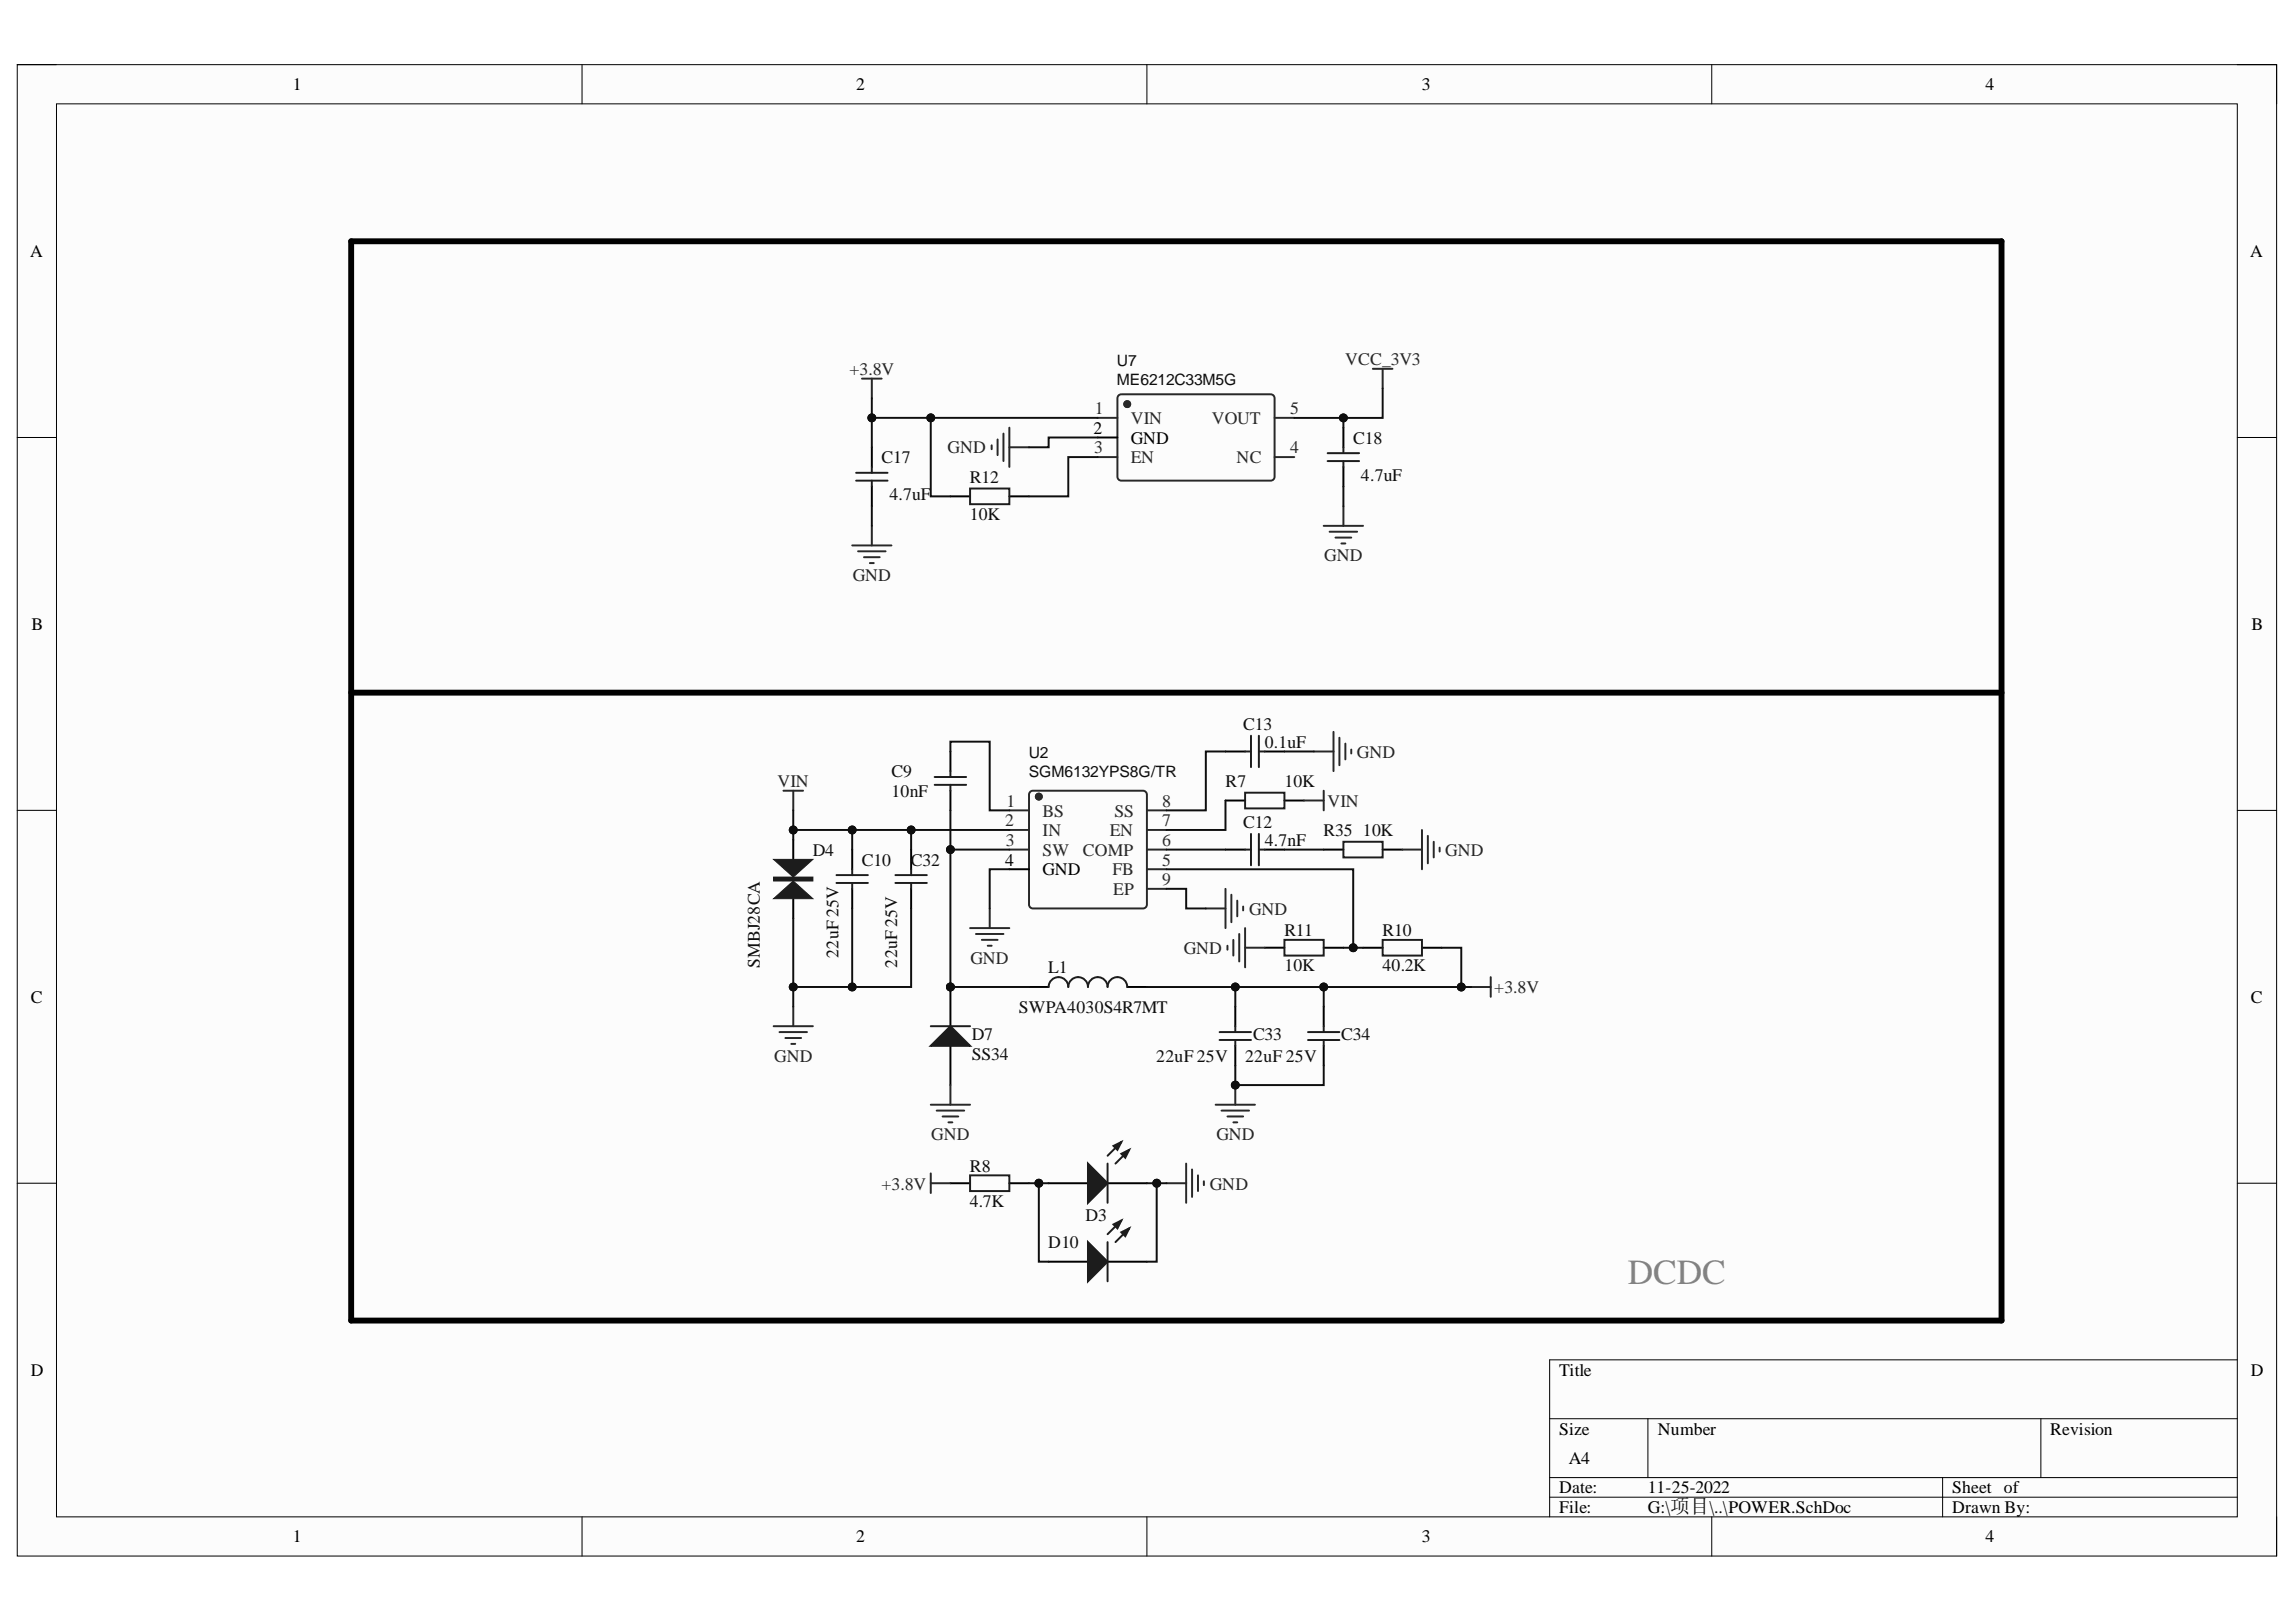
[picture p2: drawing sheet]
<svg xmlns="http://www.w3.org/2000/svg" width="297mm" height="210mm" viewBox="0 0 297 210" stroke-linecap="round" stroke-linejoin="round" font-family="sans-serif">
<defs><g id="words">
<text font-size="4.6" fill="#848484" x="210.6" y="166.1">DCDC</text>
<g font-size="2.3">
<text x="37.9" y="11.7">1</text>
<text x="110.7" y="11.7">2</text>
<text x="183.9" y="11.7">3</text>
<text x="256.9" y="11.7">4</text>
<text x="3.9" y="33.3">A</text>
<text x="291.1" y="33.3">A</text>
<text x="141.5" y="56.1">2</text>
<text x="146.3" y="57.4">GND</text>
<text x="4.1" y="81.5">B</text>
<text x="291.3" y="81.5">B</text>
<text x="130" y="112">4</text>
<text x="134.9" y="113.3">GND</text>
<text x="4" y="129.8">C</text>
<text x="291.2" y="129.8">C</text>
<text x="4" y="178">D</text>
<text x="201.7" y="178">Title</text>
<text x="291.2" y="178">D</text>
<text x="201.7" y="185.6">Size</text>
<text x="214.5" y="185.6">Number</text>
<text x="265.2" y="185.6">Revision</text>
<text x="203" y="189.4">A4</text>
<text x="201.7" y="193.3">Date:</text>
<text x="201.7" y="195.8">File:</text>
<text x="213.2" y="193.3">11-25-2022</text>
<text x="213.2" y="195.8">G:\项目\..\POWER.SchDoc</text>
<text x="252.5" y="193.3">Sheet of</text>
<text x="252.5" y="195.8">Drawn By:</text>
<text x="37.9" y="199.6">1</text>
<text x="110.7" y="199.6">2</text>
<text x="183.9" y="199.6">3</text>
<text x="256.9" y="199.6">4</text>
</g>
<g font-size="2.3" fill="#262626">
<text x="174" y="47.3">VCC_3V3</text>
<text x="109.9" y="48.5">+3.8V</text>
<text x="122.6" y="58.7">GND</text>
<text x="110.3" y="75.2">GND</text>
<text x="171.3" y="72.6">GND</text>
<text x="100.6" y="101.9">VIN</text>
<text x="175.6" y="98.1">GND</text>
<text x="171.7" y="104.4">VIN</text>
<text x="187" y="110.7">GND</text>
<text x="161.6" y="118.4">GND</text>
<text x="125.6" y="124.7">GND</text>
<text x="153.1" y="123.4">GND</text>
<text x="193.3" y="128.5">+3.8V</text>
<text x="100.2" y="137.4">GND</text>
<text x="120.5" y="147.5">GND</text>
<text x="157.4" y="147.5">GND</text>
<text x="114" y="153.9">+3.8V</text>
<text x="156.5" y="153.9">GND</text>
</g>
<g font-size="2.3" fill="#292929">
<text x="141.6" y="53.6">1</text>
<text x="166.9" y="53.6">5</text>
<text x="141.5" y="58.7">3</text>
<text x="146.3" y="54.9">VIN</text>
<text x="146.3" y="59.9">EN</text>
<text x="156.8" y="54.9">VOUT</text>
<text x="160" y="59.9">NC</text>
<text x="166.9" y="58.7">4</text>
<text x="130" y="106.9">2</text>
<text x="130.2" y="104.4">1</text>
<text x="134.9" y="105.7">BS</text>
<text x="144.2" y="105.7">SS</text>
<text x="150.3" y="106.9">7</text>
<text x="150.3" y="104.4">8</text>
<text x="130.1" y="109.5">3</text>
<text x="134.9" y="108.2">IN</text>
<text x="134.9" y="110.7">SW</text>
<text x="140.1" y="110.7">COMP</text>
<text x="143.6" y="108.2">EN</text>
<text x="143.9" y="113.3">FB</text>
<text x="150.3" y="112">5</text>
<text x="150.3" y="109.5">6</text>
<text x="144" y="115.8">EP</text>
<text x="150.3" y="114.6">9</text>
</g>
<g font-size="2.3" fill="#0e0e0e">
<text x="114" y="59.9">C17</text>
<text x="175" y="57.4">C18</text>
<text x="115.1" y="64.8">4.7uF</text>
<text x="125.5" y="62.5">R12</text>
<text x="176.1" y="62.2">4.7uF</text>
<text x="125.5" y="67.3">10K</text>
<text x="160.8" y="94.5">C13</text>
<text x="115.3" y="100.6">C9</text>
<text x="158.6" y="101.9">R7</text>
<text x="163.6" y="96.8">0.1uF</text>
<text x="166.2" y="101.9">10K</text>
<text x="115.3" y="103.1">10nF</text>
<text x="160.8" y="107.2">C12</text>
<text x="105.2" y="110.7">D4</text>
<text x="111.5" y="112">C10</text>
<text x="117.9" y="112">C32</text>
<text x="163.6" y="109.5">4.7nF</text>
<text x="171.2" y="108.2">R35</text>
<text x="176.3" y="108.2">10K</text>
<text x="98.3" y="125.2" transform="rotate(-90 98.3 125.2)">SMBJ28CA</text>
<text x="108.5" y="123.9" transform="rotate(-90 108.5 123.9)">22uF 25V</text>
<text x="116.1" y="125.2" transform="rotate(-90 116.1 125.2)">22uF 25V</text>
<text x="135.6" y="126">L1</text>
<text x="166.2" y="121.1">R11</text>
<text x="166.2" y="125.7">10K</text>
<text x="178.9" y="121.1">R10</text>
<text x="178.9" y="125.7">40.2K</text>
<text x="131.8" y="131">SWPA4030S4R7MT</text>
<text x="125.7" y="134.6">D7</text>
<text x="125.7" y="137.1">SS34</text>
<text x="149.6" y="137.4">22uF 25V</text>
<text x="161.1" y="137.4">22uF 25V</text>
<text x="162.1" y="134.6">C33</text>
<text x="173.5" y="134.6">C34</text>
<text x="125.5" y="151.7">R8</text>
<text x="125.5" y="156.2">4.7K</text>
<text x="135.6" y="161.6">D10</text>
<text x="140.4" y="158">D3</text>
</g>
<g font-size="2" fill="#0e0e0e">
<text x="144.5" y="47.3">U7</text>
<text x="144.5" y="49.9">ME6212C33M5G</text>
<text x="133.1" y="98.1">U2</text>
<text x="133.1" y="100.6">SGM6132YPS8G/TR</text>
</g>
</g></defs>
<path d="M2.2 8.4h292.3v193h-292.3z" fill-rule="evenodd" fill="#fcfcfc"/>
<path d="M2.2 8.4h292.3v193h-292.3z" fill="none" stroke="#000" stroke-width=".13"/>
<path d="M7.3 13.4h282.1v182.9h-282.1z" fill-rule="evenodd" fill="#fcfcfc"/>
<g fill="none" stroke="#000" stroke-width=".13">
<path d="M2.2 8.4h5.1M7.3 13.4h282.1v182.9h-282.1zM75.3 8.4v5M148.4 8.4v5M221.5 8.4v5M289.4 8.4h5.1v5M2.2 56.6h5.1M289.4 56.6h5.1M2.2 104.9h5.1M289.4 104.9h5.1M2.2 153.1h5.1M289.4 153.1h5.1"/>
<path d="M289.4 176h-88.9v20.3M75.3 196.3v5.1M148.4 196.3v5.1M200.5 183.6h88.9M200.5 191.2h88.9M200.5 193.8h88.9M213.2 183.6v7.6M221.5 196.3v5.1M251.3 191.2v5.1M264 183.6v7.6M294.5 196.3v5.1"/>
</g>
<path d="M135.7 153.1h5.1M143.3 153.1h5.1" fill="none" stroke="#000" stroke-width=".25"/>
<path d="M140.8 150.6l2.5 2.5-2.5 2.6z" fill="#1c1c1c"/>
<path d="M140.8 150.6l2.5 2.5-2.5 2.6zM145.1 147.8l-1.8 1.8M146.1 148.8l-1.8 1.8" fill="none" stroke="#1c1c1c" stroke-width=".25"/>
<path d="M145.1 149.3l1-.5-.5 1z" fill="#1c1c1c"/>
<path d="M145.1 149.3l1-.5-.5 1z" fill="none" stroke="#1c1c1c" stroke-width=".25"/>
<path d="M144.1 148.3l1-.5-.5 1z" fill="#1c1c1c"/>
<path d="M110.8 61.2h4M110.8 62.2h4M112.8 60.4v.8M112.8 62.2v.8M125.5 63.2h5.1v2h-5.1zM125.5 152.1h5.1v2h-5.1zM143.3 150.6v5.1M144.1 148.3l1-.5-.5 1z" fill="none" stroke="#1c1c1c" stroke-width=".25"/>
<path d="M112.8 57.9v2.5M112.8 63v2.5M123 64.2h2.5M130.6 64.2h2.5M123 153.1h2.5M130.6 153.1h2.5" fill="none" stroke="#000" stroke-width=".25"/>
<path d="M120.4 153.1h2.6M120.4 151.8v2.6M150.9 153.1h2.6M153.5 150.6v5.1M154.2 151.3v3.6M155 152.1v2M155.7 152.9v.5" fill="none" stroke="#262626" stroke-width=".25"/>
<path d="M45.4 31.2h213.5v139.7h-213.5zM45.4 89.6h213.5" fill="none" stroke="#000" stroke-width=".76"/>
<circle cx="145.8" cy="52.3" r=".38" fill="#292929"/>
<g fill="none" stroke="#292929" stroke-width=".25">
<path d="M144.6 51.3l.2-.2 .3-.1h19.3l.2 .1 .2 .2 .1 .2v10.2l-.1 .2-.2 .2-.2 .1h-19.3l-.3-.1-.2-.2v-.2v-10.2z"/>
<circle cx="145.8" cy="52.3" r=".38"/>
</g>
<circle cx="145.8" cy="52.3" r=".38" fill="#292929"/>
<g fill="none" stroke="#292929" stroke-width=".25">
<path d="M142 54.1h2.6M142 59.2h2.6M164.9 54.1h2.5M164.9 59.2h2.5"/>
<circle cx="145.8" cy="52.3" r=".38"/>
</g>
<path d="M142 56.6h2.6M173.8 55.3v2.6M173.8 60.4v2.6" fill="none" stroke="#000" stroke-width=".25"/>
<g fill="none" stroke="#262626" stroke-width=".25">
<path d="M111.5 49h2.6M112.8 49v2.5M128.3 57.6v.5M129.1 56.9v2M129.8 56.1v3.6M130.6 55.3v5.1M130.6 57.9h2.5M177.6 47.7h2.5M178.9 47.7v2.6M110.3 70.6h5M111 71.3h3.6M111.8 72.1h2"/>
<path d="M112.5 72.9h.5M112.8 68v2.6M171.3 68h5M172 68.8h3.6M172.8 69.6h2M173.5 70.3h.6M173.8 65.5v2.5"/>
</g>
<path d="M171.8 58.6h4M171.8 59.7h4M173.8 57.9v.7M173.8 59.7v.7" fill="none" stroke="#1c1c1c" stroke-width=".25"/>
<circle cx="134.4" cy="103.1" r=".38" fill="#292929"/>
<g fill="none" stroke="#292929" stroke-width=".25">
<path d="M133.2 102.6l.2-.2 .2-.1h14.3l.2 .1 .2 .2 .1 .2v14.3l-.1 .2-.2 .2-.2 .1h-14.3l-.2-.1-.2-.2-.1-.2v-14.3z"/>
<circle cx="134.4" cy="103.1" r=".38"/>
</g>
<circle cx="134.4" cy="103.1" r=".38" fill="#292929"/>
<g fill="none" stroke="#292929" stroke-width=".25">
<path d="M130.6 104.9h2.5M130.6 107.4h2.5M130.6 109.9h2.5M148.4 104.9h2.5M148.4 107.4h2.5M148.4 109.9h2.5M148.4 112.5h2.5M148.4 115h2.5"/>
<circle cx="134.4" cy="103.1" r=".38"/>
</g>
<path d="M158.5 97.3h2.6M163.6 97.3h2.6M102.6 108.7v2.5M102.6 116.3v2.5M130.6 112.5h2.5" fill="none" stroke="#000" stroke-width=".25"/>
<path d="M161.1 97.3h.7M161.8 95.2v4.1M162.9 95.2v4.1M162.9 97.3h.7" fill="none" stroke="#1c1c1c" stroke-width=".25"/>
<path d="M101.4 102.3h2.5M102.6 102.3v2.6" fill="none" stroke="#262626" stroke-width=".25"/>
<path d="M100.1 116.3l2.5-2.3 2.6 2.3z" fill="#1c1c1c"/>
<path d="M100.1 116.3l2.5-2.3 2.6 2.3z" fill="none" stroke="#1c1c1c" stroke-width=".13"/>
<path d="M100.1 113.5h5.1v.5h-5.1z" fill-rule="evenodd" fill="#1c1c1c"/>
<path d="M100.1 113.5h5.1v.5h-5.1z" fill="none" stroke="#1c1c1c" stroke-width=".13"/>
<path d="M100.1 111.2h5.1l-2.6 2.3z" fill="#1c1c1c"/>
<path d="M100.1 111.2h5.1l-2.6 2.3z" fill="none" stroke="#1c1c1c" stroke-width=".13"/>
<g fill="none" stroke="#262626" stroke-width=".25">
<path d="M170 97.3h2.5M172.5 94.7v5.1M173.3 95.5v3.5M174.1 96.2v2.1M174.8 97v.5M128 117.6v2.5M125.5 120.1h5.1M126.3 120.9h3.5M127 121.6h2.1M127.8 122.4h.5M158.8 122.4v.5M159.6 121.6v2.1"/>
<path d="M160.3 120.9v3.5M161.1 120.1v5.1M161.1 122.6h2.5"/>
</g>
<path d="M123 97.3v2.5M123 102.3v2.6M133.1 127.7h2.6M145.8 127.7h2.6M159.8 130.3v2.5M159.8 135.3v2.6M163.6 122.6h2.6M171.3 130.3v2.5M171.3 135.3v2.6M171.3 122.6h2.5M176.3 122.6h2.6M184 122.6h2.5" fill="none" stroke="#000" stroke-width=".25"/>
<g fill="none" stroke="#1c1c1c" stroke-width=".25">
<path d="M123 99.8v.8M120.9 100.6h4.1M120.9 101.6h4.1M123 101.6v.7M135.7 127.7a1.27 1.27 0 0 1 1.2-1.2 1.27 1.27 0 0 1 1.3 1.2 1.27 1.27 0 0 1 1.3-1.2 1.27 1.27 0 0 1 1.3 1.2 1.27 1.27 0 0 1 1.2-1.2 1.27 1.27 0 0 1 1.3 1.2 1.27 1.27 0 0 1 1.3-1.2 1.27 1.27 0 0 1 1.2 1.2M157.8 134.6h4M157.8 133.6h4M159.8 132.8v.8M159.8 134.6v.7M166.2 121.6h5.1v2.1h-5.1zM169.2 134.6h4.1M169.2 133.6h4.1"/>
<path d="M171.3 132.8v.8M171.3 134.6v.7M178.9 121.6h5.1v2.1h-5.1z"/>
</g>
<circle cx="123" cy="127.7" r=".51" fill="#0e0e0e"/>
<circle cx="123" cy="127.7" r=".51" fill="none" stroke="#0e0e0e" stroke-width=".13"/>
<path d="M123 127.7v5.1M123 135.3v5.1" fill="none" stroke="#000" stroke-width=".25"/>
<circle cx="123" cy="127.7" r=".51" fill="#0e0e0e"/>
<circle cx="123" cy="127.7" r=".51" fill="none" stroke="#0e0e0e" stroke-width=".13"/>
<path d="M120.4 135.3l2.6-2.5 2.5 2.5z" fill="#1c1c1c"/>
<g fill="none" stroke="#1c1c1c" stroke-width=".25">
<path d="M108.2 114.3h4.1M108.2 113.2h4.1M110.3 112.5v.7M110.3 114.3v.7M115.8 114.3h4.1M115.8 113.2h4.1M117.9 112.5v.7M117.9 114.3v.7M161.1 102.6h5.1v2h-5.1zM161.1 109.9h.7M161.8 107.9v4.1M162.9 107.9v4.1"/>
<path d="M162.9 109.9h.7M173.8 108.9h5.1v2.1h-5.1zM120.4 135.3l2.6-2.5 2.5 2.5zM120.4 132.8h5.1"/>
</g>
<g fill="none" stroke="#262626" stroke-width=".25">
<path d="M156 117.6h2.5M158.5 115v5.1M159.3 115.8v3.5M160.1 116.6v2M160.8 117.3v.5M168.7 103.6h2.6M171.3 102.3v2.6M181.4 109.9h2.6M184 107.4v5.1M184.7 108.2v3.5M185.5 108.9v2.1M186.2 109.7v.5"/>
<path d="M100.1 132.8h5.1M100.8 133.6h3.6M101.6 134.3h2M102.4 135.1h.5M102.6 130.3v2.5M120.4 143h5.1M121.2 143.7h3.5M121.9 144.5h2.1M122.7 145.2h.5M123 140.4v2.6M157.3 143h5.1M158 143.7h3.6"/>
<path d="M158.8 144.5h2M159.6 145.2h.5M159.8 140.4v2.6"/>
</g>
<path d="M110.3 109.9v2.6M110.3 115v2.6M117.9 109.9v2.6M117.9 115v2.6M158.5 103.6h2.6M158.5 109.9h2.6M163.6 109.9h2.6M166.2 103.6h2.5M171.3 109.9h2.5M178.9 109.9h2.5" fill="none" stroke="#000" stroke-width=".25"/>
<circle cx="159.8" cy="140.4" r=".51" fill="#0e0e0e"/>
<circle cx="159.8" cy="140.4" r=".51" fill="none" stroke="#0e0e0e" stroke-width=".13"/>
<path d="M190.3 127.7h2.6M192.9 126.5v2.5" fill="none" stroke="#262626" stroke-width=".25"/>
<path d="M135.7 163.3h5.1M143.3 163.3h5.1" fill="none" stroke="#000" stroke-width=".25"/>
<path d="M140.8 160.7l2.5 2.6-2.5 2.5z" fill="#1c1c1c"/>
<path d="M145.1 157.9l-1.8 1.8M146.1 159l-1.8 1.7M140.8 160.7l2.5 2.6-2.5 2.5z" fill="none" stroke="#1c1c1c" stroke-width=".25"/>
<path d="M145.1 159.5l1-.5-.5 1z" fill="#1c1c1c"/>
<path d="M145.1 159.5l1-.5-.5 1z" fill="none" stroke="#1c1c1c" stroke-width=".25"/>
<path d="M144.1 158.5l1-.6-.5 1.1z" fill="#1c1c1c"/>
<path d="M144.1 158.5l1-.6-.5 1.1zM143.3 160.7v5.1" fill="none" stroke="#1c1c1c" stroke-width=".25"/>
<path d="M133.1 153.1h2.6" fill="none" stroke="#0e0e0e" stroke-width=".25"/>
<circle cx="134.4" cy="153.1" r=".51" fill="#0e0e0e"/>
<circle cx="134.4" cy="153.1" r=".51" fill="none" stroke="#0e0e0e" stroke-width=".13"/>
<path d="M148.4 153.1h2.5" fill="none" stroke="#0e0e0e" stroke-width=".25"/>
<circle cx="149.6" cy="153.1" r=".51" fill="#0e0e0e"/>
<circle cx="149.6" cy="153.1" r=".51" fill="none" stroke="#0e0e0e" stroke-width=".13"/>
<path d="M112.8 51.5v2.6h29.2" fill="none" stroke="#0e0e0e" stroke-width=".25"/>
<circle cx="120.4" cy="54.1" r=".51" fill="#0e0e0e"/>
<circle cx="120.4" cy="54.1" r=".51" fill="none" stroke="#0e0e0e" stroke-width=".13"/>
<circle cx="112.8" cy="54.1" r=".51" fill="#0e0e0e"/>
<circle cx="112.8" cy="54.1" r=".51" fill="none" stroke="#0e0e0e" stroke-width=".13"/>
<path d="M112.8 54.1v3.8M142 56.6h-6.3v1.3h-2.6" fill="none" stroke="#0e0e0e" stroke-width=".25"/>
<circle cx="112.8" cy="54.1" r=".51" fill="#0e0e0e"/>
<circle cx="112.8" cy="54.1" r=".51" fill="none" stroke="#0e0e0e" stroke-width=".13"/>
<path d="M120.4 54.1v10.1h2.6M142 59.2h-3.8v5h-5.1M112.8 65.5v2.5" fill="none" stroke="#0e0e0e" stroke-width=".25"/>
<circle cx="120.4" cy="54.1" r=".51" fill="#0e0e0e"/>
<circle cx="120.4" cy="54.1" r=".51" fill="none" stroke="#0e0e0e" stroke-width=".13"/>
<path d="M178.9 50.3v3.8h-11.5" fill="none" stroke="#0e0e0e" stroke-width=".25"/>
<circle cx="173.8" cy="54.1" r=".51" fill="#0e0e0e"/>
<circle cx="173.8" cy="54.1" r=".51" fill="none" stroke="#0e0e0e" stroke-width=".13"/>
<path d="M173.8 54.1v1.2" fill="none" stroke="#0e0e0e" stroke-width=".25"/>
<circle cx="173.8" cy="54.1" r=".51" fill="#0e0e0e"/>
<circle cx="173.8" cy="54.1" r=".51" fill="none" stroke="#0e0e0e" stroke-width=".13"/>
<path d="M173.8 63v2.5M158.5 97.3h-2.5v7.6h-5.1M166.2 97.3h3.8M102.6 104.9v2.5" fill="none" stroke="#0e0e0e" stroke-width=".25"/>
<circle cx="102.6" cy="107.4" r=".51" fill="#0e0e0e"/>
<circle cx="102.6" cy="107.4" r=".51" fill="none" stroke="#0e0e0e" stroke-width=".13"/>
<path d="M102.6 108.7v-1.3h7.7v2.5" fill="none" stroke="#0e0e0e" stroke-width=".25"/>
<circle cx="102.6" cy="107.4" r=".51" fill="#0e0e0e"/>
<circle cx="102.6" cy="107.4" r=".51" fill="none" stroke="#0e0e0e" stroke-width=".13"/>
<circle cx="110.2" cy="107.4" r=".51" fill="#0e0e0e"/>
<circle cx="110.2" cy="107.4" r=".51" fill="none" stroke="#0e0e0e" stroke-width=".13"/>
<path d="M130.6 112.5h-2.6v5.1M130.6 109.9h-7.6v17.8h10.1" fill="none" stroke="#0e0e0e" stroke-width=".25"/>
<circle cx="123" cy="109.9" r=".51" fill="#0e0e0e"/>
<circle cx="123" cy="109.9" r=".51" fill="none" stroke="#0e0e0e" stroke-width=".13"/>
<circle cx="123" cy="127.7" r=".51" fill="#0e0e0e"/>
<circle cx="123" cy="127.7" r=".51" fill="none" stroke="#0e0e0e" stroke-width=".13"/>
<path d="M110.3 107.4h20.3" fill="none" stroke="#0e0e0e" stroke-width=".25"/>
<circle cx="117.9" cy="107.4" r=".51" fill="#0e0e0e"/>
<circle cx="117.9" cy="107.4" r=".51" fill="none" stroke="#0e0e0e" stroke-width=".13"/>
<circle cx="110.2" cy="107.4" r=".51" fill="#0e0e0e"/>
<circle cx="110.2" cy="107.4" r=".51" fill="none" stroke="#0e0e0e" stroke-width=".13"/>
<path d="M123 97.3v-1.3h5v8.9h2.6M123 104.9v5" fill="none" stroke="#0e0e0e" stroke-width=".25"/>
<circle cx="123" cy="109.9" r=".51" fill="#0e0e0e"/>
<circle cx="123" cy="109.9" r=".51" fill="none" stroke="#0e0e0e" stroke-width=".13"/>
<path d="M159.8 127.7v2.6" fill="none" stroke="#0e0e0e" stroke-width=".25"/>
<circle cx="159.8" cy="127.7" r=".51" fill="#0e0e0e"/>
<circle cx="159.8" cy="127.7" r=".51" fill="none" stroke="#0e0e0e" stroke-width=".13"/>
<path d="M171.3 127.7v2.6" fill="none" stroke="#0e0e0e" stroke-width=".25"/>
<circle cx="171.3" cy="127.7" r=".51" fill="#0e0e0e"/>
<circle cx="171.3" cy="127.7" r=".51" fill="none" stroke="#0e0e0e" stroke-width=".13"/>
<path d="M159.8 137.9v2.5h11.5v-2.5" fill="none" stroke="#0e0e0e" stroke-width=".25"/>
<circle cx="159.8" cy="140.4" r=".51" fill="#0e0e0e"/>
<circle cx="159.8" cy="140.4" r=".51" fill="none" stroke="#0e0e0e" stroke-width=".13"/>
<path d="M173.8 122.6h2.5" fill="none" stroke="#0e0e0e" stroke-width=".25"/>
<circle cx="175.1" cy="122.6" r=".51" fill="#0e0e0e"/>
<circle cx="175.1" cy="122.6" r=".51" fill="none" stroke="#0e0e0e" stroke-width=".13"/>
<path d="M186.5 122.6h2.6v5.1h-40.7" fill="none" stroke="#0e0e0e" stroke-width=".25"/>
<circle cx="159.8" cy="127.7" r=".51" fill="#0e0e0e"/>
<circle cx="159.8" cy="127.7" r=".51" fill="none" stroke="#0e0e0e" stroke-width=".13"/>
<circle cx="171.3" cy="127.7" r=".51" fill="#0e0e0e"/>
<circle cx="171.3" cy="127.7" r=".51" fill="none" stroke="#0e0e0e" stroke-width=".13"/>
<circle cx="189" cy="127.7" r=".51" fill="#0e0e0e"/>
<circle cx="189" cy="127.7" r=".51" fill="none" stroke="#0e0e0e" stroke-width=".13"/>
<path d="M150.9 112.5h24.2v10.1" fill="none" stroke="#0e0e0e" stroke-width=".25"/>
<circle cx="175.1" cy="122.6" r=".51" fill="#0e0e0e"/>
<circle cx="175.1" cy="122.6" r=".51" fill="none" stroke="#0e0e0e" stroke-width=".13"/>
<path d="M117.9 117.6v10.1h-15.3v-8.9M150.9 109.9h7.6M158.5 103.6v3.8h-7.6M166.2 109.9h5.1" fill="none" stroke="#0e0e0e" stroke-width=".25"/>
<circle cx="102.6" cy="127.7" r=".51" fill="#0e0e0e"/>
<circle cx="102.6" cy="127.7" r=".51" fill="none" stroke="#0e0e0e" stroke-width=".13"/>
<circle cx="110.2" cy="127.7" r=".51" fill="#0e0e0e"/>
<circle cx="110.2" cy="127.7" r=".51" fill="none" stroke="#0e0e0e" stroke-width=".13"/>
<path d="M110.3 117.6v10.1" fill="none" stroke="#0e0e0e" stroke-width=".25"/>
<circle cx="110.2" cy="127.7" r=".51" fill="#0e0e0e"/>
<circle cx="110.2" cy="127.7" r=".51" fill="none" stroke="#0e0e0e" stroke-width=".13"/>
<path d="M117.9 107.4v2.5" fill="none" stroke="#0e0e0e" stroke-width=".25"/>
<circle cx="117.9" cy="107.4" r=".51" fill="#0e0e0e"/>
<circle cx="117.9" cy="107.4" r=".51" fill="none" stroke="#0e0e0e" stroke-width=".13"/>
<path d="M102.6 127.7v2.6" fill="none" stroke="#0e0e0e" stroke-width=".25"/>
<circle cx="102.6" cy="127.7" r=".51" fill="#0e0e0e"/>
<circle cx="102.6" cy="127.7" r=".51" fill="none" stroke="#0e0e0e" stroke-width=".13"/>
<path d="M150.9 115h2.6v2.6h2.5M189.1 127.7h1.2" fill="none" stroke="#0e0e0e" stroke-width=".25"/>
<circle cx="189" cy="127.7" r=".51" fill="#0e0e0e"/>
<circle cx="189" cy="127.7" r=".51" fill="none" stroke="#0e0e0e" stroke-width=".13"/>
<path d="M134.4 153.1v10.2h1.3" fill="none" stroke="#0e0e0e" stroke-width=".25"/>
<circle cx="134.4" cy="153.1" r=".51" fill="#0e0e0e"/>
<circle cx="134.4" cy="153.1" r=".51" fill="none" stroke="#0e0e0e" stroke-width=".13"/>
<path d="M149.6 153.1v10.2h-1.2" fill="none" stroke="#0e0e0e" stroke-width=".25"/>
<circle cx="149.6" cy="153.1" r=".51" fill="#0e0e0e"/>
<circle cx="149.6" cy="153.1" r=".51" fill="none" stroke="#0e0e0e" stroke-width=".13"/>
<use href="#words"/>
</svg>
